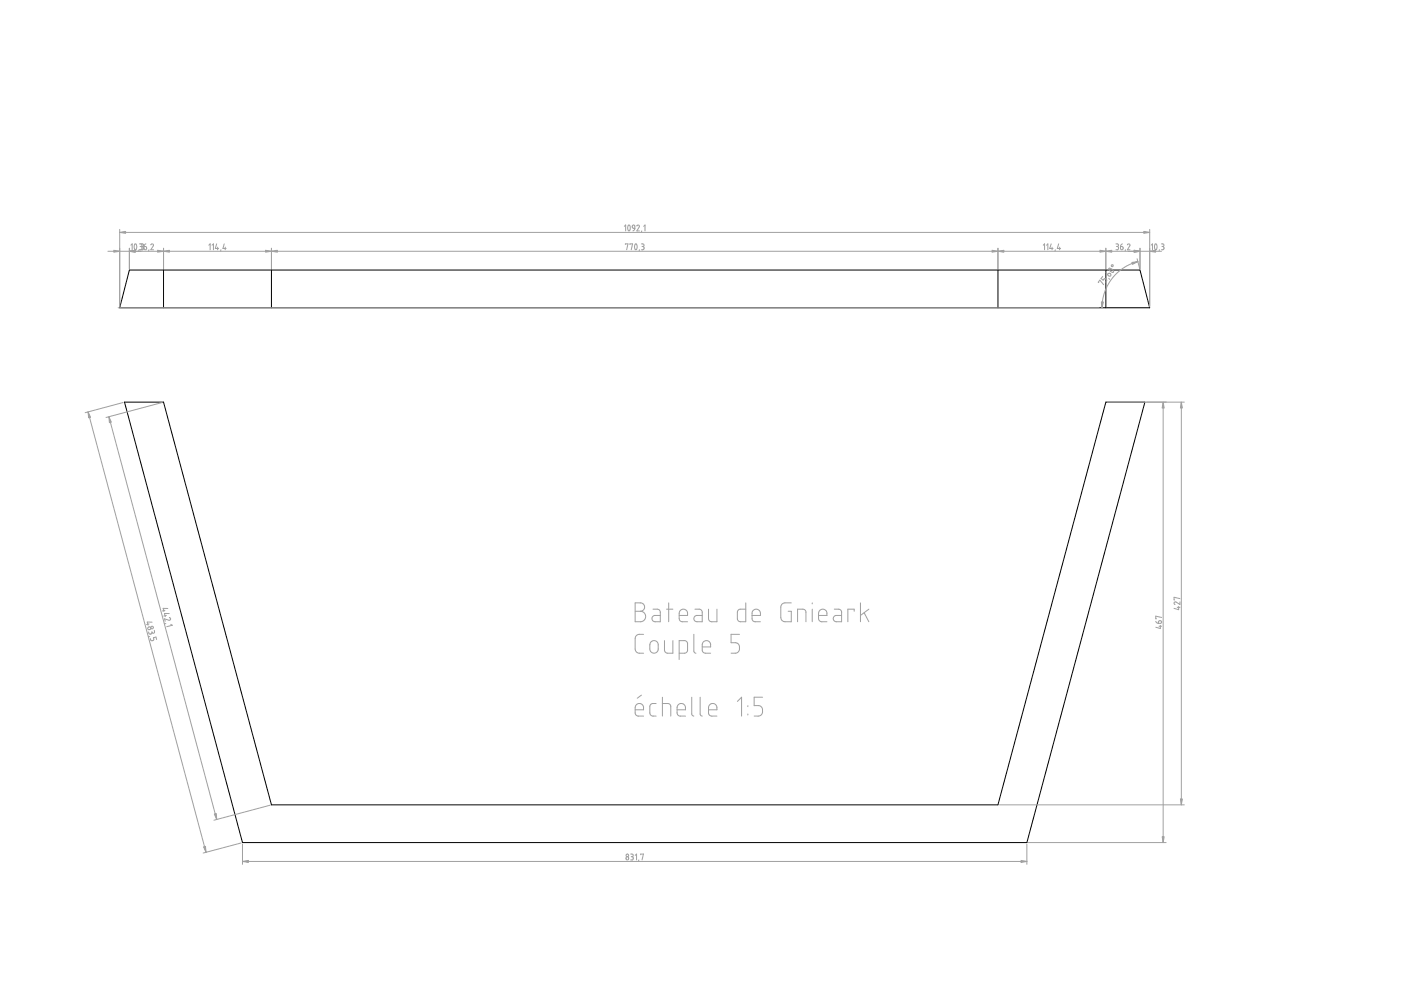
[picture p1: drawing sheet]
<svg xmlns="http://www.w3.org/2000/svg" width="297mm" height="210mm" viewBox="0 0 297 210" stroke-linecap="round" stroke-linejoin="round" font-family="sans-serif">
<g fill="none" stroke="#a0a0a4" stroke-width=".21">
<path d="M22.9 53.3h223.4M25.4 48.6v16.4M25.4 49.3h218.4M27.4 52.6v4.4M27.7 52l.3-.3v1.3M28.6 51.8a.49 .49 0 0 1 .4 .7v.1a.29 .29 0 0 1-.3 .4 .29 .29 0 0 1-.3-.5zM29.5 53l-.1 .2M29.5 51.7h.7a.28 .28 0 0 1 .3 .3 .28 .28 0 0 1-.3 .3M29.7 52.3h.1M29.8 51.7a.28 .28 0 0 1 .3 .3 .28 .28 0 0 1-.3 .3M29.8 52.3l.3 .2v.4l-.3 .1M30 52.3h.2"/>
<path d="M30.2 52.3l.2 .2v.4l-.9 .1M30.5 52.3h.5l.1 .4a.29 .29 0 0 1-.3 .3 .29 .29 0 0 1-.3-.3zM30.9 51.7l-.2 .2-.2 .4M31.6 53l-.1 .2M32 51.9a.28 .28 0 0 1 .4-.2 .28 .28 0 0 1 .1 .4l-.5 .9h.6M34.7 52.6v4.4M44.3 52l.3-.3v1.3M45 52l.3-.3v1.3M45.9 51.7l-.2 1h.7M46.1 52.4v.6M46.8 53v.2M47.5 51.7l-.2 1h.6"/>
<path d="M47.8 52.4v.6M57.6 52.6v4.4M132.4 48l.3-.3v1.3M132.6 51.8v-.1h.5l-.2 1.3M133.2 47.8a.55 .55 0 0 1 .4 .8 .29 .29 0 0 1-.3 .4 .29 .29 0 0 1-.2-.5zM133.6 51.8v-.1h.5l-.3 1.3M134.1 47.8a.28 .28 0 0 1 .3-.1 .28 .28 0 0 1 .2 .3v.4h-.4l-.2-.2zM134.6 48.4l-.1 .3-.3 .3M134.7 51.8a.55 .55 0 0 1 .4 .8 .29 .29 0 0 1-.3 .4 .29 .29 0 0 1-.2-.5zM135 47.9a.27 .27 0 0 1 .4-.2 .27 .27 0 0 1 .1 .4l-.5 .9h.6M135.6 53l-.1 .2M136 51.7h.3a.28 .28 0 0 1 .2 .3 .28 .28 0 0 1-.2 .3"/>
<path d="M136.1 49l-.1 .2M136.1 52.3h.2M136.3 52.3l.2 .2v.3l-.5 .2M136.5 48l.3-.3v1.3M211.6 52.6v4.4M221.2 52l.3-.3v1.3M221.9 52l.3-.3v1.3M222.9 51.7l-.3 1h.7M223.1 52.4v.6M223.8 53l-.1 .2M224.5 51.7l-.3 1h.7M224.7 52.4v.6"/>
<path d="M233 59.9l-.1-.1 .3-.4 .8 1M233.8 58.6l-.4 .5 .5 .3 .3-.3 .4 .1 .1 .3-.3 .3M234.5 52.6v4.4M234.6 57.6v.4l.2 .3M234.9 58l.3-.1 .2 .2a.28 .28 0 0 1 .1 .3 .28 .28 0 0 1-.4 .1l-.3-.2zM235.1 59l.1 .2M235.1 56.9h.4l.4 .4a.27 .27 0 0 1 .2 .2 .27 .27 0 0 1-.2 .3l-.5-.3zM236.6 51.7h.3a.28 .28 0 0 1 .3 .3 .28 .28 0 0 1-.3 .3M236.7 52.3h.2M236.9 52.3l.2 .1 .1 .3-.3 .3h-.3M237.6 52.3h.4l.1 .4a.28 .28 0 0 1-.3 .3 .28 .28 0 0 1-.2-.3zM238 51.7l-.3 .2-.1 .4"/>
<path d="M238.6 53l-.1 .2M239 51.9a.27 .27 0 0 1 .4-.2 .27 .27 0 0 1 .1 .4l-.5 .9h.6M241.1 54.9l.5 2.1M241.3 55.5l-1.7 .5-1.5 .9-1.3 1-1.2 1.3-.9 1.5-.6 1.6-.3 1.3-.2 1.7M241.7 52.6v4.4M243.8 48.6v16.4M244.1 52l.2-.3v1.3M244.9 51.8a.49 .49 0 0 1 .4 .7v.1a.29 .29 0 0 1-.3 .4 .29 .29 0 0 1-.2-.5zM245.8 53l-.1 .2M246.2 51.7h.3a.28 .28 0 0 1 .3 .3 .28 .28 0 0 1-.3 .3M246.4 52.3h.1M246.5 52.3l.3 .1v.3l-.3 .3h-.3"/>
<path d="M25.1 65.3h207.9M18.7 87.3l25 93.4M23.1 88.4l22.9 85.4M26.1 85.3l-8 2.2M34.4 85.3l-11.9 3.2M234.8 85.3h16.3M246.6 85.3v93.3M250.5 85.3v85.3M31.5 135h.2M31.5 134l.3 .5 .4-.2v-.2M31.6 132.3l-.5 .1M31.9 135.4v.3l.3 .2 .4-.3-.1-.4 .6-.1 .1 .5"/>
<path d="M32.2 133.9v.2M32.2 131.9h-1l.2 .7M32.7 133.6l.1 .3a.27 .27 0 0 1-.2 .4 .27 .27 0 0 1-.4-.2M34.9 132.2h.3M35 129.4l-.6 .1M35.3 130.5l-.6 .1M35.6 129h-1l.2 .7M35.9 130.1h-1l.2 .6M35.9 130.9a.29 .29 0 0 1 .3 .4 .29 .29 0 0 1-.4 .2l-.9-.3 .1 .5M36.2 132.4l.3 .2-1.2 .3M134.7 127.8l1.4 .1 .5 .5 .1 .5-.2 .4-.7 .3 .7 .3 .4 .5-.1 .9-.6 .5h-1.5zM134.7 129.6h1.1"/>
<path d="M136.4 134.5l-1.3 .1-.4 .7v2.3l.1 .5 .6 .4h1M138 136.1l.8-.3 .3 .2 .4 .3 .1 1.5-.3 .4-.3 .2h-.7l-.5-.5v-1.2zM138.5 129.2h.9l.5 .3 .1 2.3h-1.2l-.4-.2-.2-.5 .3-.5 1.5-.1M140.9 135.8v2.2l.2 .3 .4 .2h1.2v-2.7M141.3 129.2h1.4M141.8 127.8v4M144 130.5h1.8v-.7l-.3-.4-.7-.2-.6 .3-.2 .5v1.2l.1 .4 .3 .2h1.4M144 138.5h1.2l.5-.3 .1-1.8-.4-.5-1.4-.1v4M147.1 134.5v3.6l.2 .3 .3 .1M147.3 129.2h1l.5 .3 .1 2.3h-1.2l-.4-.2-.2-.5 .2-.5 .4-.1h1.2M148.9 137.2h1.8l-.1-.8-.3-.4-.7-.2-.5 .3-.2 .5v1.3l.4 .6h1.4M150.2 129.2v2l.2 .5 .4 .1h1.2v-2.6"/>
<path d="M156.8 134.5h-1.8v1.8l1.3 .1 .3 .2 .2 .5-.1 .8-.3 .4-.4 .2h-1M158.1 127.8v4l-1.4-.1-.4-.4 .1-1.8 .5-.3h1.2M159.4 130.5h1.8v-.7l-.3-.5-.7-.1-.6 .4-.2 1.7 .5 .5h1.3M167.8 127.8h-1.5l-.4 .2-.3 .4v2.7l.1 .4 .5 .3h1.6v-2.2h-.7M169.1 131.8v-2.6h1.2l.5 .3 .1 2.3M172.2 127.8v.2M172.2 129.2v2.6M173.5 130.5h1.8v-.7l-.3-.4-.7-.2-.6 .3-.2 .5v1.2l.1 .3 .4 .3h1.3M176.9 129.2h1l.4 .3 .1 2.3h-1.1l-.5-.2-.1-.5 .2-.5 1.5-.1M181.1 129.6v-.4h-1.3v2.6M182.4 127.8v4M183.2 129.9l1 1.9"/>
<path d="M184.2 129.2l-1.8 1.3M245 131.7l.3 .4 .3 .1M245.7 131.7l.3-.1a.28 .28 0 0 1 .3 .3 .28 .28 0 0 1-.3 .3h-.4zM245.7 132.8h.6M246 132.6v.7l-1-.3M246.3 130.9l-1.3-.3v.6h.2M249.6 128.8h.6M249.9 128.6v.7l-1-.3M250.2 127.6v.6l-.9-.6a.28 .28 0 0 0-.4 .2 .28 .28 0 0 0 .2 .4M250.2 126.9l-1.3-.3v.6h.1M134.7 150.5h1.7v-.7l-.3-.5-.7-.1-.6 .3-.1 .5v1.2l.4 .6h1.3M136 147.4l-.9 .6"/>
<path d="M139.1 149.2h-.9l-.3 .2-.1 .4 .1 1.8 .4 .2h.8M140.4 149.2h1.3l.3 .2 .2 .3v2.1M140.4 147.8v4M143.6 150.5h1.7v-.7l-.3-.5-.7-.1-.5 .3-.2 .5v1.2l.1 .4 .3 .2h1.3M146.7 147.8v3.6l.2 .3 .2 .1M148.4 147.8v3.6l.2 .3 .3 .1M150.2 150.5h1.8v-.7l-.4-.5-.7-.1-.5 .3-.2 .5v1.2l.4 .6h1.4M156.3 148.7l.9-.9v4M158.6 149.6v.2M158.6 151.4v.2M161.7 147.8h-1.8v1.8l1.2 .1 .4 .2 .2 .5-.1 .7-.3 .5-.5 .2h-.9M51.1 178.7l-8 2.2"/>
<path d="M51.4 179v4.3M57.3 170.7l-11.9 3.2M211.9 170.6h39.2M217.7 179v4.3M218 178.6h29.2M51.4 182.6h166.3M133.7 181.1h.3a.28 .28 0 0 1 .3 .3 .28 .28 0 0 1-.3 .2M133.8 181.6h.2M134 181.6l.2 .2 .1 .3-.2 .2h-.4M134.7 181.4l.3-.3v1.2M135.4 182.3v.3M135.8 181.2v-.1h.6l-.3 1.2"/>
<circle cx="235.8" cy="56.3" r=".21"/>
<circle cx="31.6" cy="133.2" r=".33"/>
<circle cx="32.3" cy="133" r=".28"/>
<circle cx="133" cy="182" r=".33"/>
<circle cx="133" cy="181.4" r=".28"/>
</g>
<path d="M27.4 57.3h214.3l2.1 8h-218.4zM34.7 57.3v8M57.6 57.3v8M211.6 57.3v8M234.5 57.3v8M26.4 85.3h8.3l22.9 85.3h154l22.9-85.3h8.2l-25 93.3h-166.3z" fill="none" stroke="#000" stroke-width=".21"/>
<g fill="#a0a0a4" stroke="#a0a0a4" stroke-width=".21">
<path d="M23.1 88.4l.5 1.1-.4 .1z"/>
<path d="M45.4 172.6l.4-.1 .2 1.3z"/>
<path d="M18.7 87.3l.5 1.2-.4 .1z"/>
<path d="M43.2 179.6l.4-.1 .1 1.2z"/>
<path d="M51.4 182.6l1.3-.2v.5z"/>
<path d="M216.5 182.4l1.2 .2-1.2 .3z"/>
<path d="M246.4 177.4h.4l-.2 1.2z"/>
<path d="M246.6 85.3l.2 1.2h-.4z"/>
<path d="M250.3 169.4h.4l-.2 1.2z"/>
<path d="M250.5 85.3l.2 1.2h-.4z"/>
<path d="M24.1 53.1l1.3 .2-1.3 .2z"/>
<path d="M27.4 53.3l1.3-.2v.4z"/>
<path d="M33.4 53.1l1.3 .2-1.3 .2z"/>
<path d="M34.7 53.3l1.2-.2v.4z"/>
<path d="M56.3 53.1l1.3 .2-1.3 .2z"/>
<path d="M57.6 53.3l1.2-.2v.4z"/>
<path d="M210.3 53.1l1.3 .2-1.3 .2z"/>
<path d="M211.6 53.3l1.2-.2v.4z"/>
<path d="M233.2 53.1l1.3 .2-1.3 .2z"/>
<path d="M234.5 53.3l1.2-.2v.4z"/>
<path d="M240.5 53.1l1.2 .2-1.2 .2z"/>
<path d="M243.8 53.3l1.2-.2v.4z"/>
<path d="M25.4 49.3l1.2-.2v.4z"/>
<path d="M242.5 49.1l1.3 .2-1.3 .2z"/>
<path d="M240 55.6l1.3-.1-1.2 .5z"/>
<path d="M233.5 64h.4l-.3 1.3z"/>
</g>
</svg>
